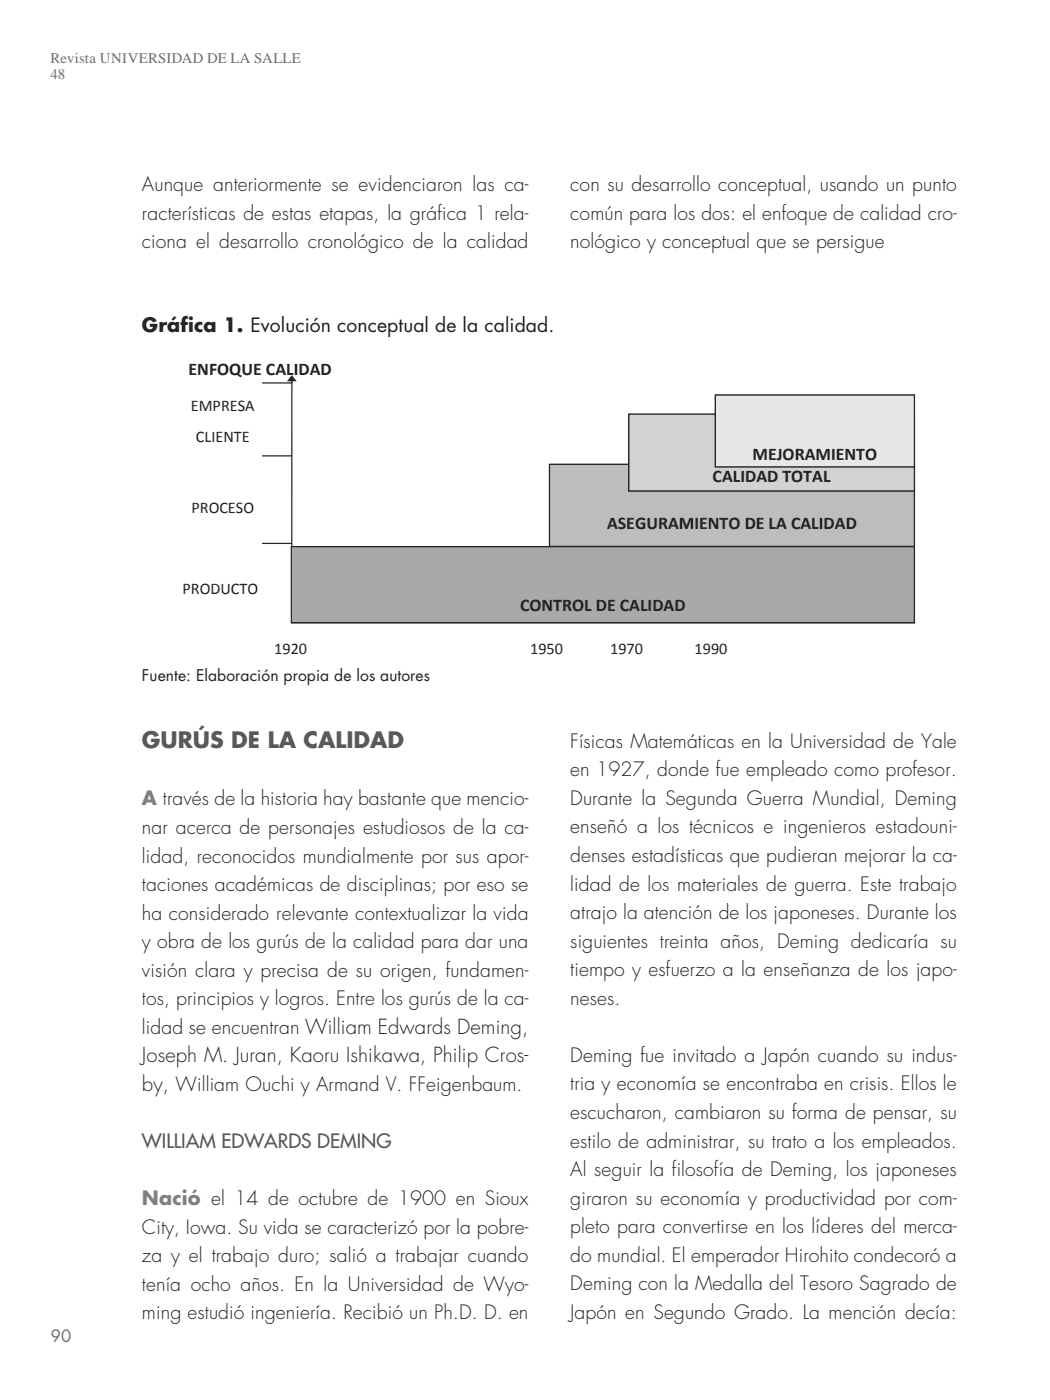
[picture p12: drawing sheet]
<svg xmlns="http://www.w3.org/2000/svg" width="201mm" height="268mm" viewBox="0 0 201 268" stroke-linecap="round" stroke-linejoin="round" font-family="sans-serif">
<defs><g id="words">
<text font-size="4.2" fill="#57585a" x="27.2" y="143.3">GURÚS DE LA CALIDAD</text>
<g font-size="3.9" fill="#231f20">
<text x="27.2" y="203.4">Joseph M. Juran, Kaoru Ishikawa, Philip Cros-</text>
<text x="27.2" y="208.9">by, William Ouchi y Armand V. FFeigenbaum.</text>
</g>
<g font-size="3.7" fill="#231f20">
<text x="27.2" y="36.6">Aunque anteriormente se evidenciaron las ca-</text>
<text x="109.1" y="36.6">con su desarrollo conceptual, usando un punto</text>
<text x="27.2" y="42.1">racterísticas de estas etapas, la gráfica 1 rela-</text>
<text x="27.2" y="47.5">ciona el desarrollo cronológico de la calidad</text>
<text x="109.1" y="42.1">común para los dos: el enfoque de calidad cro-</text>
<text x="109.1" y="47.5">nológico y conceptual que se persigue</text>
<text x="27.2" y="63.6">Gráfica 1. Evolución conceptual de la calidad.</text>
<text x="109.1" y="143.2">Físicas Matemáticas en la Universidad de Yale</text>
<text x="109.1" y="148.7">en 1927, donde fue empleado como profesor.</text>
<text x="109.1" y="154.1">Durante la Segunda Guerra Mundial, Deming</text>
<text x="27.2" y="159.7">nar acerca de personajes estudiosos de la ca-</text>
<text x="109.1" y="159.6">enseñó a los técnicos e ingenieros estadouni-</text>
<text x="27.2" y="165.2">lidad, reconocidos mundialmente por sus apor-</text>
<text x="109.1" y="165.1">denses estadísticas que pudieran mejorar la ca-</text>
<text x="27.2" y="170.6">taciones académicas de disciplinas; por eso se</text>
<text x="109.1" y="170.5">lidad de los materiales de guerra. Este trabajo</text>
<text x="27.2" y="176.1">ha considerado relevante contextualizar la vida</text>
<text x="109.1" y="176">atrajo la atención de los japoneses. Durante los</text>
<text x="27.2" y="181.6">y obra de los gurús de la calidad para dar una</text>
<text x="109.1" y="181.5">siguientes treinta años, Deming dedicaría su</text>
<text x="27.2" y="187">visión clara y precisa de su origen, fundamen-</text>
<text x="109.1" y="186.9">tiempo y esfuerzo a la enseñanza de los japo-</text>
<text x="27.2" y="192.5">tos, principios y logros. Entre los gurús de la ca-</text>
<text x="27.2" y="198">lidad se encuentran William Edwards Deming,</text>
<text x="109.1" y="192.4">neses.</text>
<text x="109.1" y="203.3">Deming fue invitado a Japón cuando su indus-</text>
<text x="109.1" y="208.8">tria y economía se encontraba en crisis. Ellos le</text>
<text x="109.1" y="214.3">escucharon, cambiaron su forma de pensar, su</text>
<text x="109.1" y="219.7">estilo de administrar, su trato a los empleados.</text>
<text x="109.1" y="225.2">Al seguir la filosofía de Deming, los japoneses</text>
<text x="109.1" y="230.7">giraron su economía y productividad por com-</text>
<text x="27.2" y="236.2">City, Iowa. Su vida se caracterizó por la pobre-</text>
<text x="109.1" y="236.2">pleto para convertirse en los líderes del merca-</text>
<text x="27.2" y="241.7">za y el trabajo duro; salió a trabajar cuando</text>
<text x="109.1" y="241.6">do mundial. El emperador Hirohito condecoró a</text>
<text x="27.2" y="247.2">tenía ocho años. En la Universidad de Wyo-</text>
<text x="109.1" y="247.1">Deming con la Medalla del Tesoro Sagrado de</text>
<text x="27.2" y="252.6">ming estudió ingeniería. Recibió un Ph.D. D. en</text>
<text x="109.1" y="252.6">Japón en Segundo Grado. La mención decía:</text>
</g>
<g font-size="3.7" fill="#808285">
<text x="27.2" y="154.2">A través de la historia hay bastante que mencio-</text>
<text x="27.2" y="230.8">Nació el 14 de octubre de 1900 en Sioux</text>
</g>
<g font-size="3.7" fill="#57585a">
<text x="27.2" y="219.8">Wi</text>
<text x="31" y="219.8">l</text>
<text x="31" y="219.8">i</text>
<text x="31" y="219.8">a</text>
<text x="31" y="219.8">m</text>
<text x="42.4" y="219.8">Ed</text>
<text x="44.3" y="219.8">w</text>
<text x="44.3" y="219.8">a</text>
<text x="44.3" y="219.8">r</text>
<text x="44.3" y="219.8">d</text>
<text x="44.3" y="219.8">s</text>
<text x="60.7" y="219.8">De</text>
<text x="63.2" y="219.8">m</text>
<text x="63.2" y="219.8">i</text>
<text x="63.2" y="219.8">n</text>
<text x="63.2" y="219.8">g</text>
</g>
<g font-size="3.4" fill="#231f20">
<text x="36.1" y="71.9">ENFOQUE CALIDAD</text>
<text x="144" y="88">MEJORAMIENTO</text>
<text x="136.4" y="92.4">CALIDAD TOTAL</text>
<text x="116.2" y="101.3">ASEGURAMIENTO DE LA CALIDAD</text>
<text x="99.5" y="117">CONTROL DE CALIDAD</text>
</g>
<text font-size="3.2" fill="#6c6d70" x="9.7" y="257">90</text>
<g font-size="3.1" fill="#231f20">
<text x="36.5" y="78.6">EMPRESA</text>
<text x="37.5" y="84.6">CLIENTE</text>
<text x="36.6" y="98.3">PROCESO</text>
<text x="34.9" y="113.8">PRODUCTO</text>
<text x="52.5" y="125.3">1920</text>
<text x="101.4" y="125.3">1950</text>
<text x="116.7" y="125.3">1970</text>
<text x="132.9" y="125.3">1990</text>
</g>
<text font-size="3" fill="#231f20" x="27.2" y="130.4">Fuente: Elaboración propia de los autores</text>
<g font-size="2.8" fill="#6c6d70">
<text x="9.7" y="12">Revista UNIVERSIDAD DE LA SALLE</text>
<text x="9.7" y="15.2">48</text>
</g>
</g></defs>
<path d="M55.8 71.8l1 1.2h-1.9zM55.7 72.8h.3l-.1 46.4-.1 .1-.1-.1z" fill="#231f20"/>
<path d="M55.7 104.7h119.3v14.6h-119.3z" fill="#a8a9ad"/>
<path d="M55.7 104.7h119.3v14.6h-119.3z" fill="none" stroke="#000" stroke-width=".23"/>
<path d="M105.1 88.9h69.9v15.7h-69.9z" fill="#bcbdc0"/>
<path d="M105.1 88.9h69.9v15.7h-69.9z" fill="none" stroke="#000" stroke-width=".23"/>
<path d="M120.3 79.3h54.7v14.7h-54.7z" fill="#d1d2d4"/>
<path d="M120.3 79.3h54.7v14.7h-54.7z" fill="none" stroke="#000" stroke-width=".23"/>
<path d="M136.9 75.6h38.1v13.8h-38.1z" fill="#e6e7e9"/>
<path d="M136.9 75.6h38.1v13.8h-38.1z" fill="none" stroke="#000" stroke-width=".23"/>
<path d="M50.2 73.3h5.6M50.2 87.3h5.6M50.2 104.1h5.6" fill="none" stroke="#231f20" stroke-width=".23"/>
<use href="#words"/>
</svg>
